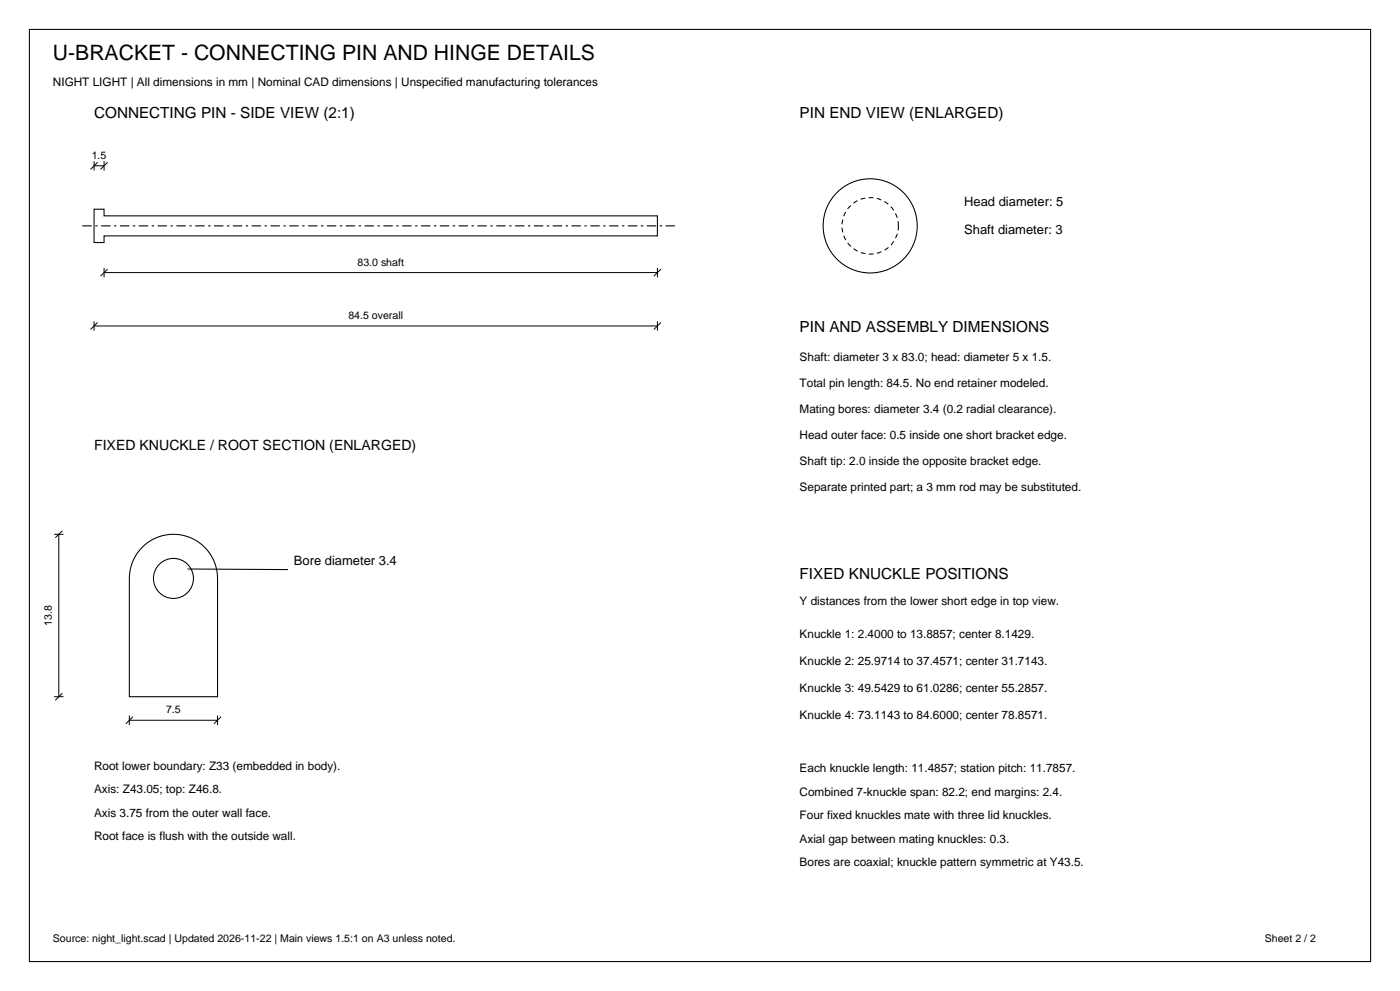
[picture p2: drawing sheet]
<svg xmlns="http://www.w3.org/2000/svg" width="420mm" height="297mm" viewBox="0 0 420 297" stroke-linecap="round" stroke-linejoin="round" font-family="sans-serif">
<defs><g id="words">
<text font-size="6.3" x="15.9" y="18">U-BRACKET - CONNECTING PIN AND HINGE DETAILS</text>
<g font-size="4.6">
<text x="28.2" y="35.2">CONNECTING PIN - SIDE VIEW (2:1)</text>
<text x="239.9" y="35.2">PIN END VIEW (ENLARGED)</text>
<text x="239.9" y="99.4">PIN AND ASSEMBLY DIMENSIONS</text>
<text x="239.9" y="173.5">FIXED KNUCKLE POSITIONS</text>
</g>
<text font-size="4.2" x="28.2" y="134.7">FIXED KNUCKLE / ROOT SECTION (ENLARGED)</text>
<g font-size="3.9">
<text x="289.3" y="61.7">Head diameter: 5</text>
<text x="289.3" y="70.2">Shaft diameter: 3</text>
<text x="88.2" y="169.3">Bore diameter 3.4</text>
</g>
<g font-size="3.5">
<text x="15.9" y="25.8">NIGHT LIGHT | All dimensions in mm | Nominal CAD dimensions | Unspecified manufacturing tolerances</text>
<text x="239.9" y="108.3">Shaft: diameter 3 x 83.0; head: diameter 5 x 1.5.</text>
<text x="239.9" y="116">Total pin length: 84.5. No end retainer modeled.</text>
<text x="239.9" y="123.8">Mating bores: diameter 3.4 (0.2 radial clearance).</text>
<text x="239.9" y="131.5">Head outer face: 0.5 inside one short bracket edge.</text>
<text x="239.9" y="139.3">Shaft tip: 2.0 inside the opposite bracket edge.</text>
<text x="239.9" y="147.1">Separate printed part; a 3 mm rod may be substituted.</text>
<text x="239.9" y="181.3">Y distances from the lower short edge in top view.</text>
<text x="239.9" y="191.2">Knuckle 1: 2.4000 to 13.8857; center 8.1429.</text>
<text x="239.9" y="199.3">Knuckle 2: 25.9714 to 37.4571; center 31.7143.</text>
<text x="239.9" y="207.4">Knuckle 3: 49.5429 to 61.0286; center 55.2857.</text>
<text x="239.9" y="215.5">Knuckle 4: 73.1143 to 84.6000; center 78.8571.</text>
<text x="28.2" y="230.7">Root lower boundary: Z33 (embedded in body).</text>
<text x="239.9" y="231.4">Each knuckle length: 11.4857; station pitch: 11.7857.</text>
<text x="28.2" y="237.7">Axis: Z43.05; top: Z46.8.</text>
<text x="239.9" y="238.4">Combined 7-knuckle span: 82.2; end margins: 2.4.</text>
<text x="28.2" y="244.8">Axis 3.75 from the outer wall face.</text>
<text x="239.9" y="245.5">Four fixed knuckles mate with three lid knuckles.</text>
<text x="28.2" y="251.8">Root face is flush with the outside wall.</text>
<text x="239.9" y="252.6">Axial gap between mating knuckles: 0.3.</text>
<text x="239.9" y="259.6">Bores are coaxial; knuckle pattern symmetric at Y43.5.</text>
</g>
<g font-size="3.2">
<text x="27.5" y="47.6">1.5</text>
<text x="107.2" y="79.6">83.0 shaft</text>
<text x="104.5" y="95.6">84.5 overall</text>
<text x="15.5" y="187.6" transform="rotate(-90 15.5 187.6)">13.8</text>
<text x="49.8" y="213.7">7.5</text>
<text x="15.9" y="282.2">Source: night_light.scad | Updated 2026-11-22 | Main views 1.5:1 on A3 unless noted.</text>
<text x="379.4" y="282.2">Sheet 2 / 2</text>
</g>
</g></defs>
<g fill="none" stroke="#000" stroke-width=".32">
<path d="M8.8 8.8h402.4v279.4h-402.4zM28.2 62.7h3v2h166v6h-166v2h-3zM42.7 164a13.2 13.2 0 0 1 14.4-2.9 13.2 13.2 0 0 1 8.2 12.3v35.4h-26.5v-35.4a13.2 13.2 0 0 1 3.9-9.4zM56.3 170.5l30.1 .2"/>
<circle cx="261.1" cy="67.7" r="14.1"/>
<circle cx="52" cy="173.4" r="6"/>
</g>
<path d="M24.7 67.7h177.8" fill="none" stroke="#000" stroke-width=".32" stroke-dasharray="2.8 1.1 .7 1.1" stroke-linecap="butt"/>
<g fill="none" stroke="#000" stroke-width=".3">
<path d="M28.2 48.3v2.8M28.2 49.7h3M29.3 48.6l-2.1 2.2M31.2 48.3v2.8M32.3 48.6l-2.1 2.2M28.2 97.7h169M28.2 96.3v2.8M29.3 96.6l-2.1 2.2M31.2 81.7h166M31.2 80.3v2.8M32.3 80.6l-2.1 2.2M197.2 80.3v2.8"/>
<path d="M197.2 96.3v2.8M198.3 80.6l-2.1 2.2M198.3 96.6l-2.1 2.2M18.7 159.1l-2.1 2.1M16.2 160.1h2.8M17.6 160.1v48.7M16.2 208.8h2.8M18.7 207.7l-2.1 2.2M38.8 215.9h26.5M38.8 214.5v2.8M39.9 214.8l-2.2 2.1M65.3 214.5v2.8"/>
<path d="M66.3 214.8l-2.1 2.1"/>
</g>
<path d="M269.5 67.7a8.5 8.5 0 0 0-12.3-7.5 8.5 8.5 0 0 0-1 14.4 8.5 8.5 0 0 0 13.2-5.8l.1-1.1" fill="none" stroke="#000" stroke-width=".32" stroke-dasharray="1.4 1.1" stroke-linecap="butt"/>
<use href="#words"/>
</svg>
